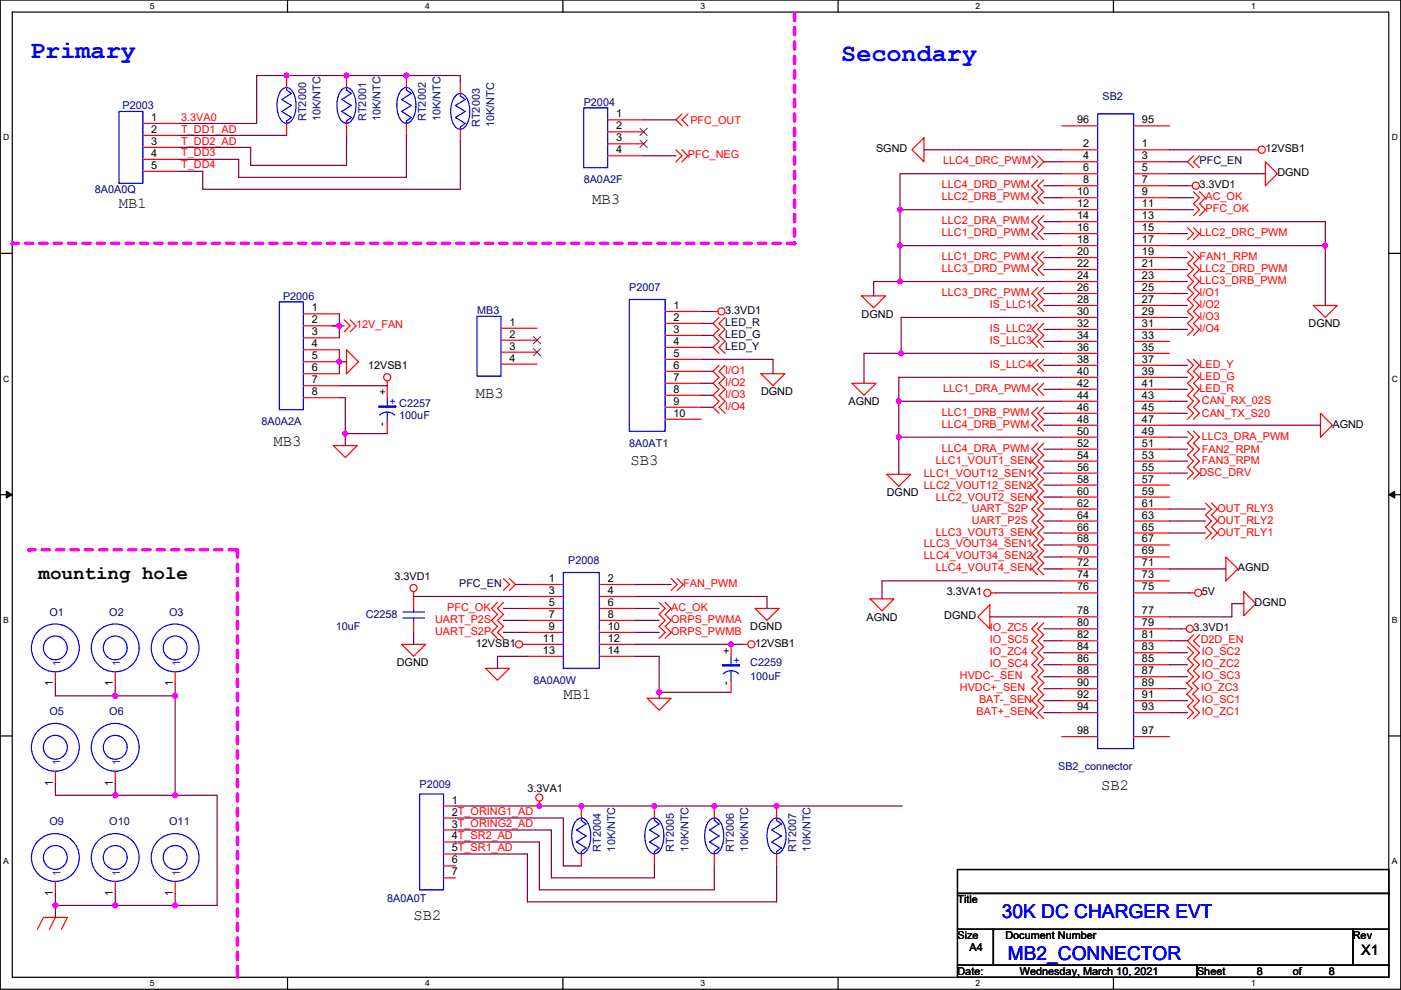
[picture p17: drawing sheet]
<svg xmlns="http://www.w3.org/2000/svg" width="297mm" height="210mm" viewBox="0 0 297 210" stroke-linecap="round" stroke-linejoin="round" font-family="sans-serif">
<defs><g id="words">
<g font-size="5.3" fill="#00f">
<text x="6.4" y="12.4">Primary</text>
<text x="178.4" y="12.9">Secondary</text>
</g>
<text font-size="4.1" x="8.2" y="122.8">mounting hole</text>
<g font-size="4.1" fill="#00f">
<text x="212.4" y="194.7">30K DC CHARGER EVT</text>
<text x="213.7" y="203.6">MB2_CONNECTOR</text>
</g>
<g font-size="3.3">
<text x="25.2" y="44.1">MB1</text>
<text x="125.5" y="43.3">MB3</text>
<text x="100.9" y="84.5">MB3</text>
<text x="58" y="94.6">MB3</text>
<text x="133.7" y="98.7">SB3</text>
<text x="119.4" y="148.2">MB1</text>
<text x="233.5" y="167.5">SB2</text>
<text x="87.7" y="195.2">SB2</text>
</g>
<text font-size="3" x="288.6" y="202.6">X1</text>
<g font-size="2.3" fill="#000080">
<text x="26" y="23.2">P2003</text>
<text x="123.8" y="22.4">P2004</text>
<text x="233.7" y="21.1">SB2</text>
<text x="64.9" y="25.7" transform="rotate(-90 64.9 25.7)">RT2000</text>
<text x="68" y="25.7" transform="rotate(-90 68 25.7)">10K/NTC</text>
<text x="77.6" y="25.7" transform="rotate(-90 77.6 25.7)">RT2001</text>
<text x="80.7" y="25.7" transform="rotate(-90 80.7 25.7)">10K/NTC</text>
<text x="90.3" y="25.7" transform="rotate(-90 90.3 25.7)">RT2002</text>
<text x="93.4" y="25.7" transform="rotate(-90 93.4 25.7)">10K/NTC</text>
<text x="101.7" y="26.9" transform="rotate(-90 101.7 26.9)">RT2003</text>
<text x="104.8" y="26.9" transform="rotate(-90 104.8 26.9)">10K/NTC</text>
<text x="20.1" y="40.9">8A0A0Q</text>
<text x="123.8" y="38.9">8A0A2F</text>
<text x="60" y="63.5">P2006</text>
<text x="133.4" y="61.8">P2007</text>
<text x="101.2" y="66.6">MB3</text>
<text x="84.6" y="88.9">100uF</text>
<text x="55.4" y="90.2">8A0A2A</text>
<text x="133.4" y="94.8">8A0AT1</text>
<text x="120.5" y="119.7">P2008</text>
<text x="10.5" y="130.6">O1</text>
<text x="23.2" y="130.6">O2</text>
<text x="35.9" y="130.6">O3</text>
<text x="77.5" y="131.1">C2258</text>
<text x="71.2" y="133.6">10uF</text>
<text x="159.1" y="141.3">C2259</text>
<text x="113.1" y="145.1">8A0A0W</text>
<text x="159.1" y="144.3">100uF</text>
<text x="10.5" y="151.7">O5</text>
<text x="23.2" y="151.7">O6</text>
<text x="89" y="167.2">P2009</text>
<text x="224.3" y="163.4">SB2_connector</text>
<text x="10.5" y="175">O9</text>
<text x="23.2" y="175">O10</text>
<text x="35.9" y="175">O11</text>
<text x="127.4" y="180.6" transform="rotate(-90 127.4 180.6)">RT2004</text>
<text x="130.4" y="180.6" transform="rotate(-90 130.4 180.6)">10K/NTC</text>
<text x="142.9" y="180.6" transform="rotate(-90 142.9 180.6)">RT2005</text>
<text x="145.9" y="180.6" transform="rotate(-90 145.9 180.6)">10K/NTC</text>
<text x="155.6" y="180.6" transform="rotate(-90 155.6 180.6)">RT2006</text>
<text x="158.6" y="180.6" transform="rotate(-90 158.6 180.6)">10K/NTC</text>
<text x="168.8" y="180.6" transform="rotate(-90 168.8 180.6)">RT2007</text>
<text x="171.8" y="180.6" transform="rotate(-90 171.8 180.6)">10K/NTC</text>
<text x="82.1" y="191.3">8A0A0T</text>
</g>
<g font-size="2.3">
<text x="32.1" y="25.7">1</text>
<text x="32.1" y="28.2">2</text>
<text x="130.6" y="24.9">1</text>
<text x="130.6" y="27.4">2</text>
<text x="130.6" y="30">3</text>
<text x="228.4" y="26.2">96</text>
<text x="242.1" y="26.2">95</text>
<text x="32.1" y="30.7">3</text>
<text x="32.1" y="33.3">4</text>
<text x="32.1" y="35.8">5</text>
<text x="130.6" y="32.5">4</text>
<text x="185.7" y="32.3">SGND</text>
<text x="229.7" y="31.2">2</text>
<text x="229.7" y="33.8">4</text>
<text x="242.1" y="31.2">1</text>
<text x="242.1" y="33.8">3</text>
<text x="268.3" y="32.3">12VSB1</text>
<text x="228.4" y="41.4">10</text>
<text x="229.7" y="36.3">6</text>
<text x="229.7" y="38.9">8</text>
<text x="242.1" y="36.3">5</text>
<text x="242.1" y="38.9">7</text>
<text x="242.1" y="41.4">9</text>
<text x="254.3" y="39.9">3.3VD1</text>
<text x="270.8" y="37.4">DGND</text>
<text x="228.4" y="43.9">12</text>
<text x="228.4" y="46.5">14</text>
<text x="242.1" y="43.9">11</text>
<text x="242.1" y="46.5">13</text>
<text x="228.4" y="49">16</text>
<text x="228.4" y="51.6">18</text>
<text x="242.1" y="49">15</text>
<text x="242.1" y="51.6">17</text>
<text x="228.4" y="54.1">20</text>
<text x="228.4" y="56.6">22</text>
<text x="228.4" y="59.2">24</text>
<text x="242.1" y="54.1">19</text>
<text x="242.1" y="56.6">21</text>
<text x="242.1" y="59.2">23</text>
<text x="142.8" y="65.5">1</text>
<text x="228.4" y="61.7">26</text>
<text x="228.4" y="64.3">28</text>
<text x="242.1" y="61.7">25</text>
<text x="242.1" y="64.3">27</text>
<text x="66.1" y="66">1</text>
<text x="66.1" y="68.6">2</text>
<text x="66.1" y="71.1">3</text>
<text x="108" y="69.1">1</text>
<text x="108" y="71.6">2</text>
<text x="142.8" y="68.1">2</text>
<text x="142.8" y="70.6">3</text>
<text x="153.7" y="66.6">3.3VD1</text>
<text x="182.7" y="67.4">DGND</text>
<text x="228.4" y="66.8">30</text>
<text x="228.4" y="69.3">32</text>
<text x="228.4" y="71.9">34</text>
<text x="242.1" y="66.8">29</text>
<text x="242.1" y="69.3">31</text>
<text x="242.1" y="71.9">33</text>
<text x="277.4" y="69.4">DGND</text>
<text x="66.1" y="73.7">4</text>
<text x="66.1" y="76.2">5</text>
<text x="108" y="74.2">3</text>
<text x="108" y="76.7">4</text>
<text x="142.8" y="73.2">4</text>
<text x="142.8" y="75.7">5</text>
<text x="228.4" y="74.4">36</text>
<text x="228.4" y="77">38</text>
<text x="242.1" y="74.4">35</text>
<text x="242.1" y="77">37</text>
<text x="66.1" y="78.7">6</text>
<text x="66.1" y="81.3">7</text>
<text x="66.1" y="83.8">8</text>
<text x="78" y="78.3">12VSB1</text>
<text x="81.9" y="83.8" transform="rotate(-90 81.9 83.8)">+</text>
<text x="142.8" y="78.2">6</text>
<text x="142.8" y="80.8">7</text>
<text x="142.8" y="83.3">8</text>
<text x="161.4" y="83.9">DGND</text>
<text x="228.4" y="79.5">40</text>
<text x="228.4" y="82">42</text>
<text x="242.1" y="79.5">39</text>
<text x="242.1" y="82">41</text>
<text x="142.8" y="85.9">9</text>
<text x="142.8" y="88.4">10</text>
<text x="179.9" y="85.9">AGND</text>
<text x="228.4" y="84.6">44</text>
<text x="228.4" y="87.1">46</text>
<text x="228.4" y="89.7">48</text>
<text x="242.1" y="84.6">43</text>
<text x="242.1" y="87.1">45</text>
<text x="242.1" y="89.7">47</text>
<text x="81.7" y="90.4" transform="rotate(-90 81.7 90.4)">-</text>
<text x="228.4" y="92.2">50</text>
<text x="228.4" y="94.7">52</text>
<text x="242.1" y="92.2">49</text>
<text x="242.1" y="94.7">51</text>
<text x="282.5" y="90.7">AGND</text>
<text x="228.4" y="97.3">54</text>
<text x="228.4" y="99.8">56</text>
<text x="242.1" y="97.3">53</text>
<text x="242.1" y="99.8">55</text>
<text x="188" y="105.2">DGND</text>
<text x="228.4" y="102.4">58</text>
<text x="228.4" y="104.9">60</text>
<text x="228.4" y="107.4">62</text>
<text x="242.1" y="102.4">57</text>
<text x="242.1" y="104.9">59</text>
<text x="242.1" y="107.4">61</text>
<text x="228.4" y="110">64</text>
<text x="228.4" y="112.5">66</text>
<text x="242.1" y="110">63</text>
<text x="242.1" y="112.5">65</text>
<text x="228.4" y="115.1">68</text>
<text x="228.4" y="117.6">70</text>
<text x="242.1" y="115.1">67</text>
<text x="242.1" y="117.6">69</text>
<text x="83.6" y="123">3.3VD1</text>
<text x="116.4" y="123.4">1</text>
<text x="116.4" y="126">3</text>
<text x="128.8" y="123.4">2</text>
<text x="128.8" y="126">4</text>
<text x="228.4" y="120.1">72</text>
<text x="228.4" y="122.7">74</text>
<text x="228.4" y="125.2">76</text>
<text x="242.1" y="120.1">71</text>
<text x="242.1" y="122.7">73</text>
<text x="242.1" y="125.2">75</text>
<text x="262.4" y="121.2">AGND</text>
<text x="116.4" y="128.5">5</text>
<text x="116.4" y="131.1">7</text>
<text x="128.8" y="128.5">6</text>
<text x="128.8" y="131.1">8</text>
<text x="183.7" y="131.6">AGND</text>
<text x="200.2" y="131.4">DGND</text>
<text x="200.7" y="126.3">3.3VA1</text>
<text x="228.4" y="130.3">78</text>
<text x="242.1" y="130.3">77</text>
<text x="254.8" y="126.3">5V</text>
<text x="266" y="128.6">DGND</text>
<text x="100.9" y="137.2">12VSB1</text>
<text x="115.1" y="136.1">11</text>
<text x="116.4" y="133.6">9</text>
<text x="128.8" y="133.6">10</text>
<text x="128.8" y="136.1">12</text>
<text x="159.1" y="133.6">DGND</text>
<text x="160.1" y="137.2">12VSB1</text>
<text x="228.4" y="132.8">80</text>
<text x="228.4" y="135.4">82</text>
<text x="228.4" y="137.9">84</text>
<text x="242.1" y="132.8">79</text>
<text x="242.1" y="135.4">81</text>
<text x="242.1" y="137.9">83</text>
<text x="253" y="133.9">3.3VD1</text>
<text x="84.1" y="141.3">DGND</text>
<text x="115.1" y="138.7">13</text>
<text x="128.8" y="138.7">14</text>
<text x="154.8" y="138.7" transform="rotate(-90 154.8 138.7)">+</text>
<text x="228.4" y="140.5">86</text>
<text x="228.4" y="143">88</text>
<text x="242.1" y="140.5">85</text>
<text x="242.1" y="143">87</text>
<text x="11.2" y="145.6" transform="rotate(-90 11.2 145.6)">1</text>
<text x="23.9" y="145.6" transform="rotate(-90 23.9 145.6)">1</text>
<text x="36.6" y="145.6" transform="rotate(-90 36.6 145.6)">1</text>
<text x="154.6" y="145.3" transform="rotate(-90 154.6 145.3)">-</text>
<text x="228.4" y="145.5">90</text>
<text x="228.4" y="148.1">92</text>
<text x="242.1" y="145.5">89</text>
<text x="242.1" y="148.1">91</text>
<text x="228.4" y="150.6">94</text>
<text x="228.4" y="155.7">98</text>
<text x="242.1" y="150.6">93</text>
<text x="242.1" y="155.7">97</text>
<text x="11.2" y="166.7" transform="rotate(-90 11.2 166.7)">1</text>
<text x="23.9" y="166.7" transform="rotate(-90 23.9 166.7)">1</text>
<text x="111.8" y="167.9">3.3VA1</text>
<text x="95.8" y="170.4">1</text>
<text x="95.8" y="173">2T_ORING1_AD</text>
<text x="95.8" y="175.5">3T_ORING2_AD</text>
<text x="95.8" y="178.1">4T_SR2_AD</text>
<text x="95.8" y="180.6">5T_SR1_AD</text>
<text x="95.8" y="183.1">6</text>
<text x="95.8" y="185.7">7</text>
<text x="11.2" y="190" transform="rotate(-90 11.2 190)">1</text>
<text x="23.9" y="190" transform="rotate(-90 23.9 190)">1</text>
<text x="36.6" y="190" transform="rotate(-90 36.6 190)">1</text>
<text x="203" y="191.6">Title</text>
<text x="203" y="199.2">Size</text>
<text x="205.5" y="201.7">A4</text>
<text x="213.2" y="199.2">Document Number</text>
<text x="286.8" y="199.2">Rev</text>
<text x="203" y="206.8">Date:</text>
<text x="216.2" y="206.8">Wednesday, March 10, 2021</text>
<text x="253.8" y="206.8">Sheet</text>
<text x="266.5" y="206.8">8</text>
<text x="274.1" y="206.8">of</text>
<text x="281.7" y="206.8">8</text>
</g>
<g font-size="2.3" fill="#f00">
<text x="38.4" y="25.7">3.3VA0</text>
<text x="38.4" y="28.1">T_DD1_AD</text>
<text x="146.4" y="26.2">PFC_OUT</text>
<text x="38.4" y="30.6">T_DD2_AD</text>
<text x="38.4" y="33.2">T_DD3</text>
<text x="38.4" y="35.7">T_DD4</text>
<text x="145.9" y="33.6">PFC_NEG</text>
<text x="200" y="34.8">LLC4_DRC_PWM</text>
<text x="199.7" y="39.9">LLC4_DRD_PWM</text>
<text x="199.7" y="42.5">LLC2_DRB_PWM</text>
<text x="199.7" y="47.5">LLC2_DRA_PWM</text>
<text x="255.6" y="42.5">AC_OK</text>
<text x="255.6" y="45">PFC_OK</text>
<text x="199.7" y="50.1">LLC1_DRD_PWM</text>
<text x="254.3" y="50.1">LLC2_DRC_PWM</text>
<text x="199.7" y="55.2">LLC1_DRC_PWM</text>
<text x="199.7" y="57.7">LLC3_DRD_PWM</text>
<text x="254.3" y="55.2">FAN1_RPM</text>
<text x="254.3" y="57.7">LLC2_DRD_PWM</text>
<text x="199.7" y="62.8">LLC3_DRC_PWM</text>
<text x="209.9" y="65.3">IS_LLC1</text>
<text x="254.3" y="60.2">LLC3_DRB_PWM</text>
<text x="254.3" y="62.8">I/O1</text>
<text x="254.3" y="65.3">I/O2</text>
<text x="75.5" y="69.6">12V_FAN</text>
<text x="209.9" y="70.4">IS_LLC2</text>
<text x="254.3" y="67.9">I/O3</text>
<text x="254.3" y="70.4">I/O4</text>
<text x="209.9" y="72.9">IS_LLC3</text>
<text x="153.7" y="79.3">I/O1</text>
<text x="153.7" y="81.8">I/O2</text>
<text x="200" y="83.1">LLC1_DRA_PWM</text>
<text x="209.9" y="78">IS_LLC4</text>
<text x="254.3" y="78">LED_Y</text>
<text x="254.3" y="80.6">LED_G</text>
<text x="254.3" y="83.1">LED_R</text>
<text x="153.7" y="84.4">I/O3</text>
<text x="153.7" y="86.9">I/O4</text>
<text x="199.7" y="88.2">LLC1_DRB_PWM</text>
<text x="254.8" y="85.6">CAN_RX_02S</text>
<text x="254.8" y="88.4">CAN_TX_S20</text>
<text x="199.7" y="90.7">LLC4_DRB_PWM</text>
<text x="199.7" y="95.8">LLC4_DRA_PWM</text>
<text x="254.8" y="93.3">LLC3_DRA_PWM</text>
<text x="195.9" y="101.1">LLC1_VOUT12_SEN1</text>
<text x="198.4" y="98.3">LLC1_VOUT1_SEN</text>
<text x="254.3" y="100.9">DSC_DRV</text>
<text x="254.8" y="96.1">FAN2_RPM</text>
<text x="254.8" y="98.3">FAN3_RPM</text>
<text x="195.9" y="103.7">LLC2_VOUT12_SEN2</text>
<text x="198.4" y="106.2">LLC2_VOUT2_SEN</text>
<text x="198.4" y="113.6">LLC3_VOUT3_SEN</text>
<text x="206.1" y="108.5">UART_S2P</text>
<text x="206.1" y="111">UART_P2S</text>
<text x="258.1" y="108.5">OUT_RLY3</text>
<text x="258.1" y="111">OUT_RLY2</text>
<text x="258.1" y="113.6">OUT_RLY1</text>
<text x="195.9" y="116.1">LLC3_VOUT34_SEN1</text>
<text x="195.9" y="118.7">LLC4_VOUT34_SEN2</text>
<text x="144.8" y="124.5">FAN_PWM</text>
<text x="198.4" y="121.2">LLC4_VOUT4_SEN</text>
<text x="94.8" y="129.6">PFC_OK</text>
<text x="142.3" y="129.6">AC_OK</text>
<text x="92.3" y="132.1">UART_P2S</text>
<text x="92.3" y="134.7">UART_S2P</text>
<text x="142.3" y="132.1">ORPS_PWMA</text>
<text x="142.3" y="134.7">ORPS_PWMB</text>
<text x="209.9" y="133.9">IO_ZC5</text>
<text x="209.9" y="136.4">IO_SC5</text>
<text x="254.6" y="136.4">D2D_EN</text>
<text x="209.9" y="139">IO_ZC4</text>
<text x="209.9" y="141.5">IO_SC4</text>
<text x="254.8" y="139">IO_SC2</text>
<text x="254.8" y="141.5">IO_ZC2</text>
<text x="203.5" y="144.1">HVDC-_SEN</text>
<text x="203.5" y="146.6">HVDC+_SEN</text>
<text x="207.6" y="149.1">BAT-_SEN</text>
<text x="254.6" y="146.6">IO_ZC3</text>
<text x="254.8" y="144.1">IO_SC3</text>
<text x="254.8" y="149.1">IO_SC1</text>
<text x="207.1" y="151.7">BAT+_SEN</text>
<text x="254.8" y="151.7">IO_ZC1</text>
</g>
<g font-size="2.3" fill="#000040">
<text x="254.3" y="34.8">PFC_EN</text>
<text x="153.7" y="69.1">LED_R</text>
<text x="153.7" y="71.7">LED_G</text>
<text x="153.7" y="74.2">LED_Y</text>
<text x="97.3" y="124.5">PFC_EN</text>
</g>
<g font-size="2.3" fill="#00f">
<text x="82.6" y="85.9">+ C2257</text>
<text x="155.5" y="140.8">+</text>
</g>
<g font-size="2.3" fill="#004080">
<text x="12.8" y="141.2" transform="rotate(-90 12.8 141.2)">1</text>
<text x="25.5" y="141.2" transform="rotate(-90 25.5 141.2)">1</text>
<text x="38.2" y="141.2" transform="rotate(-90 38.2 141.2)">1</text>
<text x="12.8" y="162.3" transform="rotate(-90 12.8 162.3)">1</text>
<text x="25.5" y="162.3" transform="rotate(-90 25.5 162.3)">1</text>
<text x="12.8" y="185.7" transform="rotate(-90 12.8 185.7)">1</text>
<text x="25.5" y="185.7" transform="rotate(-90 25.5 185.7)">1</text>
<text x="38.2" y="185.7" transform="rotate(-90 38.2 185.7)">1</text>
</g>
<g font-size="1.8">
<text x="31.8" y="1.9">5</text>
<text x="90.1" y="1.9">4</text>
<text x="148.5" y="1.9">3</text>
<text x="206.9" y="1.9">2</text>
<text x="265.2" y="1.9">1</text>
<text x=".7" y="29.8">D</text>
<text x="295.1" y="29.8">D</text>
<text x=".7" y="81">C</text>
<text x="295.1" y="81">C</text>
<text x=".7" y="132.1">B</text>
<text x="295.1" y="132.1">B</text>
<text x=".7" y="183.3">A</text>
<text x="295.1" y="183.3">A</text>
<text x="31.8" y="209.2">5</text>
<text x="90.1" y="209.2">4</text>
<text x="148.5" y="209.2">3</text>
<text x="206.9" y="209.2">2</text>
<text x="265.2" y="209.2">1</text>
</g>
</g></defs>
<path d="M.1 0h296.9v209.8h-296.9zM2.6 2.6h291.8v204.7h-291.8z" fill="none" stroke="#000" stroke-width=".25"/>
<g fill="#fff">
<path d="M31.8 .3h1v2h-1z"/>
<path d="M31.8 207.5h1v2.1h-1z"/>
</g>
<path d="M61 0v2.6M61 207.3v2.5" fill="none" stroke="#000" stroke-width=".25"/>
<g fill="#fff">
<path d="M90.1 .3h1v2h-1z"/>
<path d="M90.1 207.5h1v2.1h-1z"/>
</g>
<path d="M119.3 0v2.6M119.3 207.3v2.5" fill="none" stroke="#000" stroke-width=".25"/>
<g fill="#fff">
<path d="M148.5 .3h1v2h-1z"/>
<path d="M148.5 207.5h1v2.1h-1z"/>
</g>
<path d="M177.7 0v2.6M177.7 207.3v2.5" fill="none" stroke="#000" stroke-width=".25"/>
<g fill="#fff">
<path d="M206.9 .3h1v2h-1z"/>
<path d="M206.9 207.5h1v2.1h-1z"/>
</g>
<path d="M236.1 0v2.6M236.1 207.3v2.5" fill="none" stroke="#000" stroke-width=".25"/>
<g fill="#fff">
<path d="M265.2 .3h1v2h-1z"/>
<path d="M265.2 207.5h1v2.1h-1z"/>
<path d="M.7 28.2h1.3v2h-1.3z"/>
<path d="M295.1 28.2h1.3v2h-1.3z"/>
<path d="M.7 79.3h1.3v2.1h-1.3z"/>
<path d="M295.1 79.3h1.3v2.1h-1.3z"/>
</g>
<path d="M.1 53.7h2.5M294.4 53.7h2.6" fill="none" stroke="#000" stroke-width=".25"/>
<g fill="#fff">
<path d="M.7 130.5h1.2v2h-1.2z"/>
<path d="M295.1 130.5h1.2v2h-1.2z"/>
</g>
<path d="M.1 104.9h2.5M294.4 104.9h2.6" fill="none" stroke="#000" stroke-width=".25"/>
<path d="M1.3 104.2l1.3 .7-1.3 .7zM294.4 104.9l1.3-.7v1.4z" fill="#000" stroke="#000" stroke-width=".21"/>
<g fill="#fff">
<path d="M.7 181.7h1.2v2h-1.2z"/>
<path d="M295.1 181.7h1.2v2h-1.2z"/>
</g>
<path d="M.1 156.1h2.5M294.4 156.1h2.6M203 184.4h91.4v5.1h-91.4zM203 189.5h91.4v7.6h-91.4zM203 197.1h7.6v7.6h-7.6zM210.6 197.1h76.2v7.6h-76.2zM286.8 197.1h7.6v7.6h-7.6zM203 204.7h50.8v2.6h-50.8zM253.8 204.7h40.6v2.6h-40.6z" fill="none" stroke="#000" stroke-width=".25"/>
<path d="M168.5 2.8v48.8M2.6 51.6h.1M168.5 51.6h.1M168.5 51.6h-165.9M6.2 116.6h.1M50.1 116.6h-43.9M50.4 116.6v90.4M50.4 207h.1" fill="none" stroke="#f0f" stroke-width=".76" stroke-dasharray="1.5 1.5"/>
<g fill="none" stroke="#f00" stroke-width=".25">
<path d="M60.8 16v2.6M73.5 16v2.6M86.2 16v2.6M97.6 17.3v2.5M30.3 26.2h7.6M30.3 28.7h7.6M30.3 31.3h7.6M30.3 33.8h7.6M30.3 36.3h7.6M60.8 26.2v2.5M73.5 26.2v2.5M86.2 26.2v2.5"/>
<path d="M97.6 27.5v2.5M128.8 25.4h7.7M128.8 28h7.7M128.8 30.5h7.7M128.8 33h7.7M143.3 31.8l1.3 1.2-1.3 1.3M144.6 31.8l1.3 1.2-1.3 1.3M144.6 24.2l-1.3 1.2 1.3 1.3M145.9 24.2l-1.3 1.2 1.3 1.3M195.9 29.2v5.1l-2.5-2.5zM218.8 33l1.2 1.3-1.2 1.3M220 33l1.3 1.3-1.3 1.3"/>
<path d="M220 38.1l-1.2 1.3 1.2 1.3-1.2 1.2 1.2 1.3M221.3 38.1l-1.3 1.3 1.3 1.3-1.3 1.2 1.3 1.3M225.1 31.8h7.6M225.1 34.3h7.6M225.1 36.9h7.6M225.1 39.4h7.6M225.1 26.7h7.6M240.3 31.8h7.7M240.3 34.3h7.7M240.3 36.9h7.7M240.3 39.4h7.7M240.3 26.7h7.7"/>
<path d="M251.8 39.4h1M253 33l-1.2 1.3 1.2 1.3M254.3 33l-1.3 1.3 1.3 1.3M265.7 31.8h1.1M268.3 34.3l2.5 2.6-2.5 2.5zM220 45.7l-1.2 1.3 1.2 1.3-1.2 1.3 1.2 1.2M220 53.4l-1.2 1.2 1.2 1.3-1.2 1.3 1.2 1.2M221.3 45.7l-1.3 1.3 1.3 1.3-1.3 1.3 1.3 1.2M221.3 53.4l-1.3 1.2 1.3 1.3-1.3 1.3 1.3 1.2M225.1 41.9h7.6M225.1 44.5h7.6M225.1 47h7.6"/>
<path d="M225.1 49.6h7.6M225.1 52.1h7.6M225.1 54.6h7.6M225.1 57.2h7.6M225.1 59.7h7.6M240.3 41.9h7.7M240.3 44.5h7.7M240.3 47h7.7M240.3 49.6h7.7M240.3 52.1h7.7M240.3 54.6h7.7M240.3 57.2h7.7"/>
<path d="M240.3 59.7h7.7M251.8 48.3l1.2 1.3-1.2 1.2M251.8 53.4l1.2 1.2-1.2 1.3 1.2 1.3-1.2 1.2 1.2 1.3-1.2 1.3 1.2 1.3-1.2 1.2 1.2 1.3-1.2 1.3 1.2 1.2-1.2 1.3 1.2 1.3-1.2 1.2M253 40.7l1.3 1.2-1.3 1.3 1.3 1.3-1.3 1.2M253 48.3l1.3 1.3-1.3 1.2M253 53.4l1.3 1.2-1.3 1.3 1.3 1.3-1.3 1.2 1.3 1.3-1.3 1.3 1.3 1.3-1.3 1.2 1.3 1.3-1.3 1.3 1.3 1.2-1.3 1.3 1.3 1.3-1.3 1.2M254.3 40.7l1.3 1.2-1.3 1.3 1.3 1.3-1.3 1.2M64.3 66.6h7.6M64.3 69.1h7.6M64.3 71.6h7.6M64.3 74.2h7.6M64.3 76.7h7.6"/>
<path d="M64.3 79.3h7.6M73 67.8l1.2 1.3-1.2 1.3M73.5 74.2l2.5 2.5-2.5 2.6zM74.2 67.8l1.3 1.3-1.3 1.3M106.2 69.6h7.7M106.2 72.2h7.7M106.2 74.7h7.7M106.2 77.2h7.7M141 66.1h7.7M141 68.6h7.7M141 71.1h7.7M141 73.7h7.7"/>
<path d="M141 76.2h7.7M141 78.8h7.7M151.2 66.1h1M152.5 67.3l-1.3 1.3 1.3 1.3-1.3 1.2 1.3 1.3-1.3 1.3 1.3 1.3M152.5 77.5l-1.3 1.3 1.3 1.2-1.3 1.3 1.3 1.3-1.3 1.2 1.3 1.3-1.3 1.3 1.3 1.3M153.7 67.3l-1.2 1.3 1.2 1.3-1.2 1.2 1.2 1.3-1.2 1.3 1.2 1.3M153.7 77.5l-1.2 1.3 1.2 1.2-1.2 1.3 1.2 1.3-1.2 1.2 1.2 1.3-1.2 1.3 1.2 1.3M161.4 79.3h5l-2.5 2.5zM182.7 62.8h5.1l-2.6 2.5zM220 61l-1.2 1.3 1.2 1.2-1.2 1.3 1.2 1.3M220 68.6l-1.2 1.3 1.2 1.2-1.2 1.3 1.2 1.3M220 76.2l-1.2 1.3 1.2 1.3"/>
<path d="M221.3 61l-1.3 1.3 1.3 1.2-1.3 1.3 1.3 1.3M221.3 68.6l-1.3 1.3 1.3 1.2-1.3 1.3 1.3 1.3M221.3 76.2l-1.3 1.3 1.3 1.3M225.1 62.3h7.6M225.1 64.8h7.6M225.1 67.3h7.6M225.1 69.9h7.6M225.1 72.4h7.6M225.1 75h7.6M225.1 77.5h7.6M240.3 62.3h7.7M240.3 64.8h7.7"/>
<path d="M240.3 67.3h7.7M240.3 69.9h7.7M240.3 72.4h7.7M240.3 75h7.7M240.3 77.5h7.7M251.8 76.2l1.2 1.3-1.2 1.3 1.2 1.2-1.2 1.3 1.2 1.3-1.2 1.2 1.2 1.3-1.2 1.3 1.2 1.3-1.2 1.2M253 76.2l1.3 1.3-1.3 1.3 1.3 1.2-1.3 1.3 1.3 1.3-1.3 1.2 1.3 1.3-1.3 1.3 1.3 1.3-1.3 1.2M278.4 64.8h5.1l-2.5 2.5zM64.3 81.8h7.6M64.3 84.3h7.6M70.7 94.5h5.1l-2.6 2.5zM82.1 80.8v3.5"/>
<path d="M82.1 89.4v2.6M141 81.3h7.7M141 83.8h7.7M141 86.4h7.7M141 88.9h7.7M180.7 81.3h5l-2.5 2.5zM220 81.3l-1.2 1.3 1.2 1.2M220 86.4l-1.2 1.3 1.2 1.2-1.2 1.3 1.2 1.3M220 94l-1.2 1.3 1.2 1.2-1.2 1.3 1.2 1.3-1.2 1.3 1.2 1.2-1.2 1.3 1.2 1.3-1.2 1.2 1.2 1.3-1.2 1.3 1.2 1.2-1.2 1.3 1.2 1.3-1.2 1.3 1.2 1.2-1.2 1.3 1.2 1.3-1.2 1.2 1.2 1.3-1.2 1.3 1.2 1.2M221.3 81.3l-1.3 1.3 1.3 1.2M221.3 86.4l-1.3 1.3 1.3 1.2-1.3 1.3 1.3 1.3M221.3 94l-1.3 1.3 1.3 1.2-1.3 1.3 1.3 1.3-1.3 1.3 1.3 1.2-1.3 1.3 1.3 1.3-1.3 1.2 1.3 1.3-1.3 1.3 1.3 1.2-1.3 1.3 1.3 1.3-1.3 1.3 1.3 1.2-1.3 1.3 1.3 1.3-1.3 1.2 1.3 1.3-1.3 1.3 1.3 1.2"/>
<path d="M225.1 80h7.6M225.1 82.6h7.6M225.1 85.1h7.6M225.1 87.7h7.6M225.1 90.2h7.6M225.1 92.7h7.6M225.1 95.3h7.6M225.1 97.8h7.6M240.3 80h7.7M240.3 82.6h7.7M240.3 85.1h7.7M240.3 87.7h7.7"/>
<path d="M240.3 90.2h7.7M240.3 92.7h7.7M240.3 95.3h7.7M240.3 97.8h7.7M251.8 91.5l1.2 1.2-1.2 1.3 1.2 1.3-1.2 1.2 1.2 1.3-1.2 1.3 1.2 1.3-1.2 1.2M253 91.5l1.3 1.2-1.3 1.3 1.3 1.3-1.3 1.2 1.3 1.3-1.3 1.3 1.3 1.3-1.3 1.2M280 87.7l2.5 2.5-2.5 2.5zM188 100.6h5.1l-2.5 2.5zM225.1 100.4h7.6M225.1 102.9h7.6M225.1 105.4h7.6M225.1 108h7.6"/>
<path d="M225.1 110.5h7.6M225.1 113.1h7.6M225.1 115.6h7.6M225.1 118.1h7.6M240.3 100.4h7.7M240.3 102.9h7.7M240.3 105.4h7.7M240.3 108h7.7M240.3 110.5h7.7M240.3 113.1h7.7M240.3 115.6h7.7M240.3 118.1h7.7"/>
<path d="M255.6 106.7l1.3 1.3-1.3 1.2 1.3 1.3-1.3 1.3 1.3 1.3-1.3 1.2M256.9 106.7l1.2 1.3-1.2 1.2 1.2 1.3-1.2 1.3 1.2 1.3-1.2 1.2M259.9 118.1l2.5 2.6-2.5 2.5zM85.2 136.7h5l-2.5 2.5zM87.7 125.5v3.6M87.7 131.6v2.5M105.5 127.8l-1.3 1.3 1.3 1.2-1.3 1.3 1.3 1.3-1.3 1.2 1.3 1.3M106.7 122.7l1.3 1.3-1.3 1.2M106.7 127.8l-1.2 1.3 1.2 1.2-1.2 1.3 1.2 1.3-1.2 1.2 1.2 1.3M108 122.7l1.3 1.3-1.3 1.2M110.8 136.7h8.6M111.8 124h7.6"/>
<path d="M111.8 126.5h7.6M111.8 129.1h7.6M111.8 131.6h7.6M111.8 134.1h7.6M111.8 139.2h7.6M127.1 124h7.6M127.1 126.5h7.6M127.1 129.1h7.6M127.1 131.6h7.6M127.1 134.1h7.6M127.1 136.7h7.6M127.1 139.2h7.6"/>
<path d="M139.8 127.8l1.2 1.3-1.2 1.2 1.2 1.3-1.2 1.3 1.2 1.2-1.2 1.3M141 127.8l1.3 1.3-1.3 1.2 1.3 1.3-1.3 1.3 1.3 1.2-1.3 1.3M142.3 122.7l1.3 1.3-1.3 1.2M143.6 122.7l1.2 1.3-1.2 1.2M155 136.7v2.5M157.5 136.7h1.1M160.1 129.1h5.1l-2.6 2.5zM184.5 127h5l-2.5 2.6zM209.9 128.3v5.1l-2.6-2.6zM210.1 125.8h1M220 132.1l-1.2 1.3 1.2 1.2-1.2 1.3 1.2 1.3-1.2 1.3 1.2 1.2-1.2 1.3 1.2 1.3-1.2 1.2 1.2 1.3-1.2 1.3 1.2 1.2-1.2 1.3 1.2 1.3-1.2 1.3 1.2 1.2M221.3 132.1l-1.3 1.3 1.3 1.2-1.3 1.3 1.3 1.3-1.3 1.3 1.3 1.2-1.3 1.3 1.3 1.3-1.3 1.2 1.3 1.3-1.3 1.3 1.3 1.2-1.3 1.3 1.3 1.3-1.3 1.3 1.3 1.2"/>
<path d="M225.1 120.7h7.6M225.1 123.2h7.6M225.1 125.8h7.6M225.1 130.8h7.6M225.1 133.4h7.6M225.1 135.9h7.6M225.1 138.5h7.6M240.3 120.7h7.7M240.3 123.2h7.7M240.3 125.8h7.7M240.3 130.8h7.7M240.3 133.4h7.7"/>
<path d="M240.3 135.9h7.7M240.3 138.5h7.7M250.5 133.4h1M251.8 137.2l1.2 1.3-1.2 1.2 1.2 1.3-1.2 1.3 1.2 1.2-1.2 1.3M252.3 125.8h1M253 134.6l-1.2 1.3 2.5 2.6-1.3 1.2 1.3 1.3-1.3 1.3 1.3 1.2-1.3 1.3M254.3 134.6l-1.3 1.3 1.3 1.3M263.7 125.5l2.6 2.5-2.6 2.6zM11.7 142.5v2.6M24.4 142.5v2.6M37.1 142.5v2.6M102.9 141.8h5.1l-2.5 2.5z"/>
<path d="M137.2 148.1h5.1l-2.5 2.5zM155 144.3v2.5M225.1 141h7.6M225.1 143.5h7.6M225.1 146.1h7.6M225.1 148.6h7.6M225.1 151.2h7.6M225.1 156.2h7.6M240.3 141h7.7M240.3 143.5h7.7M240.3 146.1h7.7M240.3 148.6h7.7"/>
<path d="M240.3 151.2h7.7M240.3 156.2h7.7M251.5 144.8l1.3 1.3-1.3 1.2M251.8 147.3l1.2 1.3-1.2 1.3 1.2 1.3-1.2 1.2M252.8 144.8l1.3 1.3-1.3 1.2M253 147.3l1.3 1.3-1.3 1.3 1.3 1.3-1.3 1.2M11.7 163.6v2.5M24.4 163.6v2.5M94 171h2.6M94 173.5h2.6M94 176h2.6M94 178.6h2.6"/>
<path d="M114.4 169.9v1.1M123.3 171v2.5M138.7 171v2.5M151.4 171v2.5M164.7 171v2.5M7.9 197.1l1.3-2.5h5.1l-1.3 2.5M11.7 194.6l-1.2 2.5M11.7 187v2.5M24.4 187v2.5M37.1 187v2.5M94 181.1h2.6M94 183.7h2.6"/>
<path d="M94 186.2h2.6M123.3 181.1v2.6M138.7 181.1v2.6M151.4 181.1v2.6M164.7 181.1v2.6"/>
<circle cx="253.5" cy="39.4" r=".76"/>
<circle cx="267.5" cy="31.8" r=".76"/>
<circle cx="153" cy="66" r=".76"/>
<circle cx="82.1" cy="80" r=".76"/>
<circle cx="87.7" cy="124.7" r=".76"/>
<circle cx="110" cy="136.7" r=".76"/>
<circle cx="159.3" cy="136.7" r=".76"/>
<circle cx="209.3" cy="125.7" r=".76"/>
<circle cx="252.3" cy="133.4" r=".76"/>
<circle cx="254" cy="125.7" r=".76"/>
<circle cx="114.3" cy="169.2" r=".76"/>
</g>
<g fill="none" stroke="#00f" stroke-width=".25">
<path d="M59.9 18.9a1.32 1.32 0 0 1 2.1 .5 5.9 5.9 0 0 1-.4 6.4 1.31 1.31 0 0 1-2.1-.5 6 6 0 0 1 .4-6.4zM60.8 18.6v.5l1 .7-2 1.3 2 1.3-2 1.2 2 1.3-1 .8v.5M72.6 18.9a1.32 1.32 0 0 1 2.1 .5 5.9 5.9 0 0 1-.4 6.4 1.31 1.31 0 0 1-2.1-.5 6 6 0 0 1 .4-6.4zM73.5 18.6v.5l1 .7-2 1.3 2 1.3-2 1.2 2 1.3-1 .8v.5M85.3 18.9a1.32 1.32 0 0 1 2.1 .5 5.9 5.9 0 0 1-.4 6.4 1.31 1.31 0 0 1-2.1-.5 6 6 0 0 1 .4-6.4zM86.2 18.6v.5l1 .7-2 1.3 2 1.3-2 1.2 2 1.3-1 .8v.5M97.6 19.8v.5l1 .8-2 1.3 2 1.2-2 1.3 2 1.3-1 .7v.6M25.2 23.6h5.1v15.3h-5.1zM96.7 20.2a1.32 1.32 0 0 1 2.1 .5 5.9 5.9 0 0 1-.3 6.3 1.31 1.31 0 0 1-2.2-.4 6 6 0 0 1 .4-6.4zM123.8 22.9h5v12.7h-5zM232.7 24.2h7.6v134.6h-7.6zM59.2 64h5.1v22.9h-5.1z"/>
<path d="M101.2 67.1h5v12.7h-5zM133.4 63.5h7.6v28h-7.6zM80.5 88.1a2.3 2.3 0 0 1 3.2 0M82.1 87.4v2M82.1 84.3v2.1M85.4 129.8h4.6M85.4 131.1h4.6M87.7 131.1v.5M87.7 129.1v.7M119.4 121.4h7.7v20.4h-7.7zM155 139.2v2M153.4 142.9a2.3 2.3 0 0 1 3.2 0"/>
<path d="M155 142.3v2M89 168.4h5v20.3h-5zM122.3 173.9a1.32 1.32 0 0 1 2.2 .4 5.9 5.9 0 0 1-.4 6.4 1.31 1.31 0 0 1-2.1-.4 6 6 0 0 1 .3-6.4zM123.3 173.5v.5l1 .8-2.1 1.2 2.1 1.3-2.1 1.3 2.1 1.3-1 .7v.5M137.8 173.9a1.32 1.32 0 0 1 2.2 .4 5.9 5.9 0 0 1-.4 6.4 1.31 1.31 0 0 1-2.1-.4 6 6 0 0 1 .3-6.4zM138.7 173.5v.5l1.1 .8-2.1 1.2 2.1 1.3-2.1 1.3 2.1 1.3-1.1 .7v.5M150.5 173.9a1.32 1.32 0 0 1 2.2 .4 5.9 5.9 0 0 1-.4 6.4 1.31 1.31 0 0 1-2.1-.4 6 6 0 0 1 .3-6.4zM151.4 173.5v.5l1.1 .8-2.1 1.2 2.1 1.3-2.1 1.3 2.1 1.3-1.1 .7v.5M163.7 173.9a1.32 1.32 0 0 1 2.2 .4 5.9 5.9 0 0 1-.4 6.4 1.31 1.31 0 0 1-2.1-.4 6 6 0 0 1 .3-6.4zM164.7 173.5v.5l1 .8-2.1 1.2 2.1 1.3-2.1 1.3 2.1 1.3-1 .7v.5"/>
<circle cx="11.7" cy="137.4" r="2.53"/>
<circle cx="11.7" cy="137.4" r="5.1"/>
<circle cx="24.4" cy="137.4" r="2.53"/>
<circle cx="24.4" cy="137.4" r="5.1"/>
<circle cx="37.1" cy="137.4" r="2.53"/>
<circle cx="37.1" cy="137.4" r="5.1"/>
<circle cx="11.7" cy="158.5" r="2.53"/>
<circle cx="11.7" cy="158.5" r="5.1"/>
<circle cx="24.4" cy="158.5" r="2.53"/>
<circle cx="24.4" cy="158.5" r="5.1"/>
<circle cx="11.7" cy="181.9" r="2.53"/>
<circle cx="11.7" cy="181.9" r="5.1"/>
<circle cx="24.4" cy="181.9" r="2.53"/>
<circle cx="24.4" cy="181.9" r="5.1"/>
<circle cx="37.1" cy="181.9" r="2.53"/>
<circle cx="37.1" cy="181.9" r="5.1"/>
</g>
<g fill="#00f" stroke="#00f" stroke-width=".25">
<path d="M80.3 86.1v.3h3.6v-.3z" fill-rule="evenodd"/>
<path d="M153.2 141v.2h3.6v-.2z" fill-rule="evenodd"/>
</g>
<path d="M135.7 27.2l1.5 1.5M135.7 29.7l1.5 1.6M137.2 27.2l-1.5 1.5M137.2 29.7l-1.5 1.6M113.1 71.4l1.5 1.5M113.1 73.9l1.5 1.6M114.6 71.4l-1.5 1.5M114.6 73.9l-1.5 1.6" fill="none" stroke="#804000" stroke-width=".21"/>
<g fill="none" stroke="#800040" stroke-width=".25">
<path d="M97.6 17.3v-1.3h-43.2v10.2h-16.5M37.9 28.7h22.9M73.5 28.7v6.4h-20.4v-3.8h-15.2M86.2 28.7v8.9h-35.6v-3.8h-12.7M97.6 30v10.2h-54.6v-3.9h-5.1M136.5 25.4h6.8M136.5 33h6.8M195.9 31.8h29.2M221.3 39.4h3.8M221.3 34.3h3.8M225.1 36.9h-34.3v7.6M248 39.4h3.8"/>
<path d="M248 36.9h20.3M248 34.3h3.8M248 31.8h17.7M190.8 52.1v7.6M190.8 44.5h34.3M190.8 52.1h34.3M190.8 59.7h34.3M190.8 44.5v7.6M190.8 59.7h-5.6v3.1M221.3 41.9h3.8M221.3 49.6h3.8M221.3 47h3.8"/>
<path d="M221.3 54.6h3.8M221.3 57.2h3.8M248 52.1h33M248 49.6h3.8M248 59.7h3.8M248 41.9h5M248 47h33v5.1M248 54.6h3.8M248 57.2h3.8M248 44.5h5M281 52.1v12.7M70.4 69.1h1.5"/>
<path d="M71.9 66.6v2.5M71.9 69.1v2.5M71.9 74.2v2.5M71.9 76.7v2.6M71.9 69.1h1.1M71.9 76.7h1.6M148.7 76.2h15.2v3.1M148.7 66.1h2.5M148.7 68.6h2.5M148.7 71.1h2.5M148.7 73.7h2.5M148.7 78.8h2.5"/>
<path d="M191.1 75h34M191.1 75h-7.9v6.3M221.3 69.9h3.8M221.3 72.4h3.8M221.3 62.3h3.8M221.3 64.8h3.8M221.3 77.5h3.8M225.1 67.3h-34v7.7M248 67.3h3.8M248 69.9h3.8M248 62.3h3.8M248 64.8h3.8"/>
<path d="M248 77.5h3.8M71.9 81.8h10.2M71.9 84.3h1.3v7.7M73.2 92h8.9M73.2 92v2.5M148.7 81.3h2.5M148.7 83.8h2.5M148.7 86.4h2.5M190.6 85.1h34.5M190.6 85.1v7.6M190.6 92.7h34.5M190.6 92.7v7.9"/>
<path d="M221.3 82.6h3.8M221.3 87.7h3.8M221.3 90.2h3.8M221.3 95.3h3.8M221.3 97.8h3.8M225.1 80h-34.5v5.1M248 80h3.8M248 82.6h3.8M248 85.1h3.8M248 87.7h3.8M248 92.7h3.8M248 95.3h3.8"/>
<path d="M248 97.8h3.8M248 90.2h32M221.3 100.4h3.8M221.3 102.9h3.8M221.3 105.4h3.8M221.3 108h3.8M221.3 110.5h3.8M221.3 113.1h3.8M221.3 115.6h3.8M221.3 118.1h3.8M248 100.4h3.8M248 108h7.6"/>
<path d="M248 110.5h7.6M248 113.1h7.6M87.7 134.1v2.6M87.7 126.5h24.1M106.7 131.6h5.1M106.7 134.1h5.1M106.7 129.1h5.1M109.3 124h2.5M111.8 139.2h-6.3v2.6M134.7 129.1h5.1M134.7 131.6h5.1M134.7 134.1h5.1"/>
<path d="M134.7 124h7.6M134.7 126.5h27.9v2.6M134.7 139.2h5.1v7.6M157.5 136.7h-22.8M209.9 130.8h15.2M211.1 125.8h14M221.3 120.7h3.8M221.3 133.4h3.8M221.3 135.9h3.8M221.3 138.5h3.8M225.1 123.2h-38.1v3.8M248 135.9h3.8"/>
<path d="M248 138.5h3.8M248 125.8h4.3M248 133.4h2.5M248 120.7h11.9M263.7 128h-2.5v2.8h-13.2M11.7 145.1v2.5h12.7M24.4 147.6h12.7M24.4 145.1v2.5M37.1 147.6v21.1M37.1 145.1v2.5M139.8 146.8v1.3M139.8 146.8h15.2"/>
<path d="M221.3 141h3.8M221.3 143.5h3.8M221.3 146.1h3.8M221.3 148.6h3.8M221.3 151.2h3.8M248 141h3.8M248 148.6h3.8M248 151.2h3.8M248 143.5h3.8M248 146.1h3.5M11.7 166.1v2.6h12.7M24.4 168.7h12.7"/>
<path d="M24.4 166.1v2.6M37.1 168.7h8.9v23.3h-8.9M96.6 171h94.7M96.6 178.6h17.8v10.1h37v-5M96.6 176h20.3v10.2h21.8v-2.5M96.6 173.5h22.8v10.2h3.9M11.7 189.5v2.5M11.7 192h12.7M11.7 192v2.6M24.4 192h12.7M24.4 189.5v2.5M37.1 189.5v2.5"/>
<path d="M96.6 181.1h15.2v10.2h52.9v-7.6"/>
</g>
<g fill="#f0f" stroke="#f0f" stroke-width=".25">
<circle cx="114.3" cy="170.9" r=".5"/>
<circle cx="123.2" cy="170.9" r=".5"/>
<circle cx="151.4" cy="170.9" r=".5"/>
<circle cx="138.7" cy="170.9" r=".5"/>
<circle cx="164.6" cy="170.9" r=".5"/>
<circle cx="190.8" cy="44.5" r=".5"/>
<circle cx="190.8" cy="59.7" r=".5"/>
<circle cx="190.8" cy="52.1" r=".5"/>
<circle cx="281" cy="52.1" r=".5"/>
<circle cx="191.1" cy="74.9" r=".5"/>
<circle cx="190.5" cy="85.1" r=".5"/>
<circle cx="190.5" cy="92.7" r=".5"/>
<circle cx="155" cy="136.7" r=".5"/>
<circle cx="139.7" cy="146.8" r=".5"/>
<circle cx="60.8" cy="16" r=".5"/>
<circle cx="86.2" cy="16" r=".5"/>
<circle cx="73.5" cy="16" r=".5"/>
<circle cx="71.9" cy="69.1" r=".5"/>
<circle cx="71.9" cy="76.7" r=".5"/>
<circle cx="73.2" cy="92" r=".5"/>
<circle cx="11.7" cy="192" r=".5"/>
<circle cx="24.4" cy="192" r=".5"/>
<circle cx="37.1" cy="147.6" r=".5"/>
<circle cx="37.1" cy="168.7" r=".5"/>
<circle cx="24.4" cy="168.7" r=".5"/>
<circle cx="24.4" cy="147.6" r=".5"/>
<circle cx="37.1" cy="192" r=".5"/>
</g>
<use href="#words"/>
</svg>
